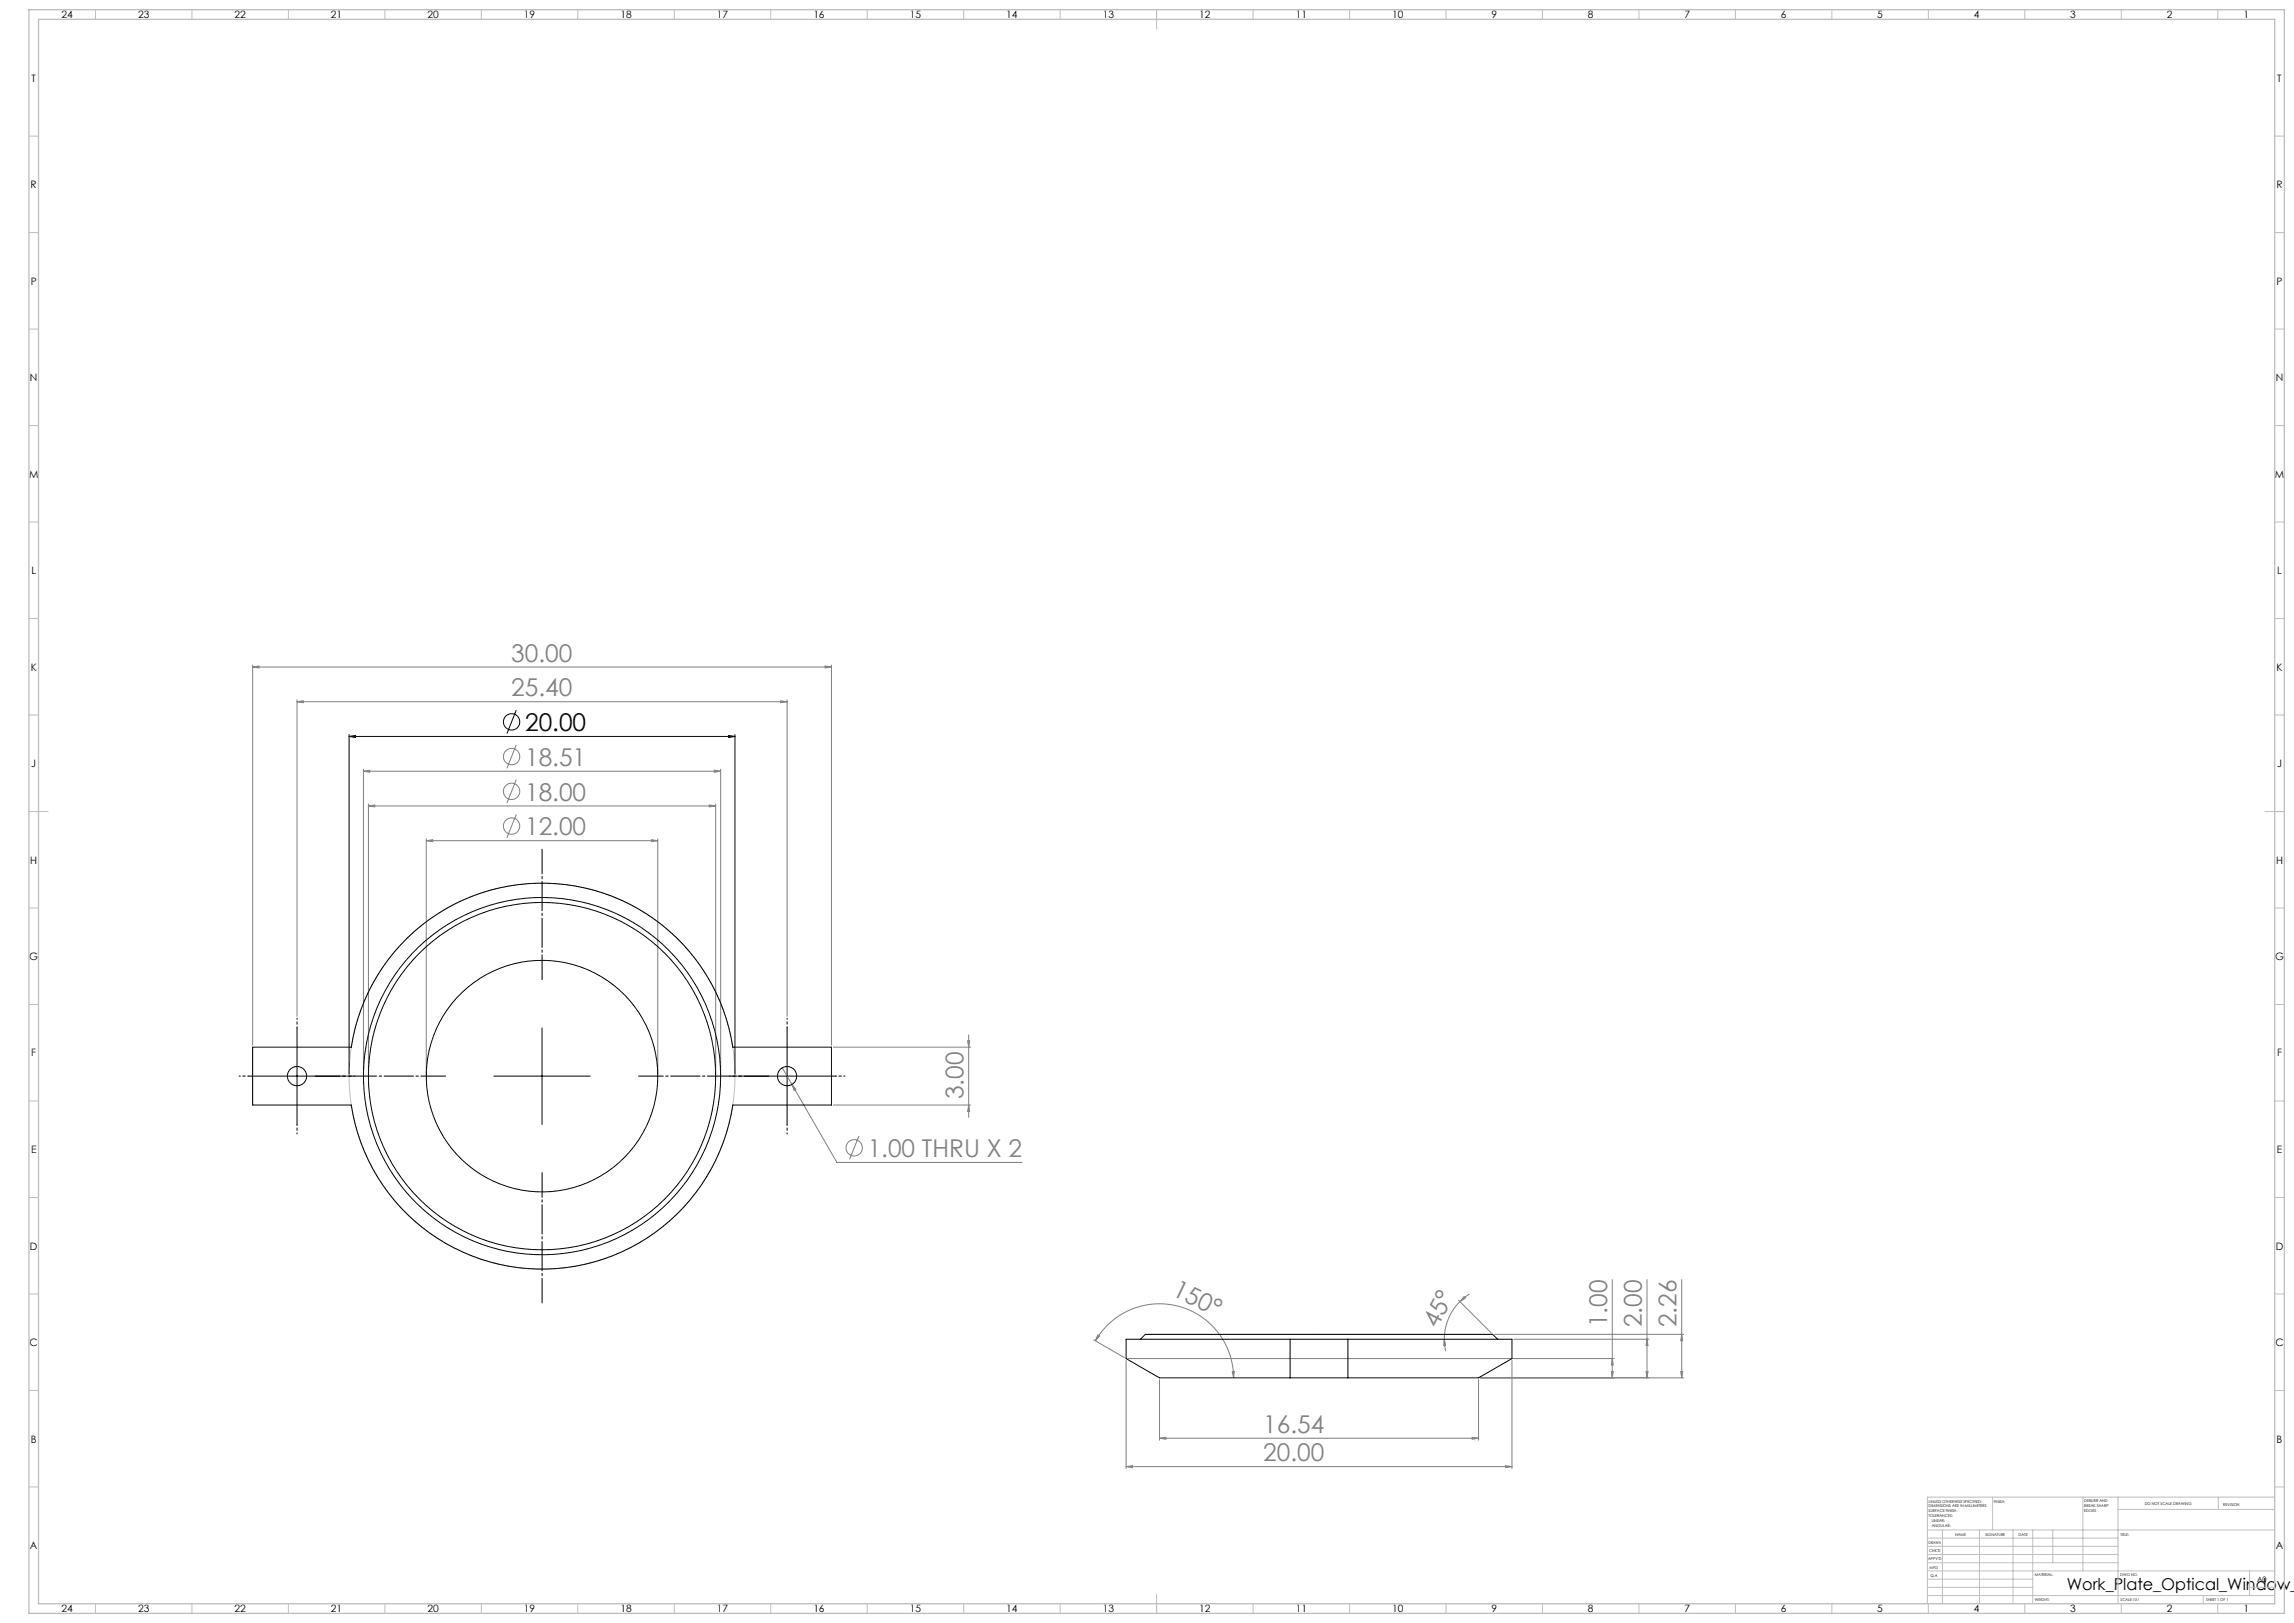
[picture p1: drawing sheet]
<svg xmlns="http://www.w3.org/2000/svg" width="1189mm" height="841mm" viewBox="0 0 1189 841" stroke-linecap="round" stroke-linejoin="round" font-family="sans-serif">
<defs><g id="words">
<g font-size="12.7" fill="#808080">
<text x="265" y="343">30.00</text>
<text x="265" y="361">25.40</text>
<text x="272" y="397">18.51</text>
<text x="272" y="415">18.00</text>
<text x="272" y="433">12.00</text>
<text x="499" y="570" transform="rotate(-90 499 570)">3.00</text>
<text x="450" y="600">1.00 THRU X 2</text>
<text x="607" y="671" transform="rotate(26 607 671)">150°</text>
<text x="745" y="688" transform="rotate(-63 745 688)">45°</text>
<text x="833" y="688" transform="rotate(-90 833 688)">1.00</text>
<text x="851" y="688" transform="rotate(-90 851 688)">2.00</text>
<text x="869" y="688" transform="rotate(-90 869 688)">2.26</text>
<text x="655" y="742">16.54</text>
<text x="655" y="757">20.00</text>
</g>
<text font-size="12.7" x="272" y="379">20.00</text>
<text font-size="8.5" x="1071" y="824">Work_Plate_Optical_Window_</text>
<g font-size="5.3">
<text x="32" y="10">24</text>
<text x="72" y="10">23</text>
<text x="122" y="10">22</text>
<text x="172" y="10">21</text>
<text x="222" y="10">20</text>
<text x="272" y="10">19</text>
<text x="322" y="10">18</text>
<text x="372" y="10">17</text>
<text x="422" y="10">16</text>
<text x="472" y="10">15</text>
<text x="522" y="10">14</text>
<text x="572" y="10">13</text>
<text x="622" y="10">12</text>
<text x="672" y="10">11</text>
<text x="722" y="10">10</text>
<text x="773" y="10">9</text>
<text x="823" y="10">8</text>
<text x="873" y="10">7</text>
<text x="923" y="10">6</text>
<text x="973" y="10">5</text>
<text x="1023" y="10">4</text>
<text x="1073" y="10">3</text>
<text x="1123" y="10">2</text>
<text x="1163" y="10">1</text>
<text x="16" y="42">T</text>
<text x="1180" y="42">T</text>
<text x="16" y="98">R</text>
<text x="1180" y="98">R</text>
<text x="16" y="148">P</text>
<text x="1180" y="148">P</text>
<text x="16" y="198">N</text>
<text x="1180" y="198">N</text>
<text x="15" y="248">M</text>
<text x="1179" y="248">M</text>
<text x="16" y="297">L</text>
<text x="1180" y="297">L</text>
<text x="16" y="348">K</text>
<text x="1180" y="348">K</text>
<text x="16" y="398">J</text>
<text x="1180" y="398">J</text>
<text x="16" y="448">H</text>
<text x="1180" y="448">H</text>
<text x="15" y="498">G</text>
<text x="1179" y="498">G</text>
<text x="16" y="547">F</text>
<text x="1180" y="547">F</text>
<text x="16" y="598">E</text>
<text x="1180" y="598">E</text>
<text x="16" y="648">D</text>
<text x="1180" y="648">D</text>
<text x="15" y="698">C</text>
<text x="1179" y="698">C</text>
<text x="16" y="748">B</text>
<text x="1180" y="748">B</text>
<text x="16" y="803">A</text>
<text x="1180" y="803">A</text>
<text x="32" y="836">24</text>
<text x="72" y="836">23</text>
<text x="122" y="836">22</text>
<text x="172" y="836">21</text>
<text x="222" y="836">20</text>
<text x="272" y="836">19</text>
<text x="322" y="836">18</text>
<text x="372" y="836">17</text>
<text x="422" y="836">16</text>
<text x="472" y="836">15</text>
<text x="522" y="836">14</text>
<text x="572" y="836">13</text>
<text x="622" y="836">12</text>
<text x="672" y="836">11</text>
<text x="722" y="836">10</text>
<text x="773" y="836">9</text>
<text x="823" y="836">8</text>
<text x="873" y="836">7</text>
<text x="923" y="836">6</text>
<text x="973" y="836">5</text>
<text x="1023" y="836">4</text>
<text x="1073" y="836">3</text>
<text x="1123" y="836">2</text>
<text x="1163" y="836">1</text>
</g>
<text font-size="3.9" x="1170" y="820">A0</text>
<g font-size="2">
<text x="1000" y="779">UNLESS OTHERWISE SPECIFIED:</text>
<text x="1033" y="779">FINISH:</text>
<text x="1080" y="778">DEBURR AND</text>
<text x="1112" y="780">DO NOT SCALE DRAWING</text>
<text x="1000" y="781">DIMENSIONS ARE IN MILLIMETERS</text>
<text x="1000" y="784">SURFACE FINISH:</text>
<text x="1080" y="781">BREAK SHARP</text>
<text x="1080" y="783">EDGES</text>
<text x="1152" y="780">REVISION</text>
<text x="1000" y="786">TOLERANCES:</text>
<text x="1001" y="789">LINEAR:</text>
<text x="1001" y="791">ANGULAR:</text>
<text x="1013" y="796">NAME</text>
<text x="1029" y="796">SIGNATURE</text>
<text x="1046" y="796">DATE</text>
<text x="1099" y="796">TITLE:</text>
<text x="1000" y="800">DRAWN</text>
<text x="999" y="808">APPV'D</text>
<text x="1000" y="804">CHK'D</text>
<text x="1000" y="813">MFG</text>
<text x="1001" y="817">Q.A</text>
<text x="1055" y="817">MATERIAL:</text>
<text x="1099" y="817">DWG NO.</text>
<text x="1055" y="830">WEIGHT:</text>
<text x="1099" y="830">SCALE:10:1</text>
<text x="1143" y="830">SHEET 1 OF 1</text>
</g>
</g></defs>
<g fill="none" stroke="#808080" stroke-width=".52">
<path d="M131 346l3-1v1zM131 345v197M131 346h300M428 345l3 1h-3zM431 345v197M154 364l3-1v1zM154 363v164M154 364h254M405 363l3 1h-3zM408 363v164M188 400l4-1v1zM188 399v158"/>
<path d="M188 400h186M268 386l-5 12M370 399l4 1h-4zM374 399v158M191 418l3-1v1zM191 417v140M191 418h180M268 404l-5 12M368 417l3 1h-3zM371 417v140M221 436l3-1v1zM221 435v122"/>
<path d="M221 436h120M268 422l-5 12M338 435l3 1h-3zM341 435v122M502 539h1l-1 4zM502 536v43M405 553l5 9M432 543h71M410 562l3 3h-1zM410 562l24 40h96M432 573h71M502 573l1 3h-1z"/>
<path d="M445 589l-5 12M756 674l17 17M757 674a28 28 0 0 0-8 20M759 672v1l-2 1zM762 671l-5 3M836 663v51M854 663v51M872 663v51M567 694l16 9M568 695a38 38 0 0 1 43-18 38 38 0 0 1 28 37M569 692h1l-2 3zM749 694v3h-1z"/>
<path d="M749 694v6M775 691h98M785 694h70M854 694v3h-1zM872 691v4h-1zM584 705v56M585 704h252M601 715v31M639 711h1l-1 3zM766 715v31M767 714h106M784 705v56"/>
<path d="M835 711h1v3zM836 704v3h-1zM853 711h1v3zM871 711h1v3zM584 760l3-1v1zM584 760h200M601 745h3v1zM601 745h165M763 745h3l-3 1zM780 759l4 1h-4z"/>
<circle cx="265" cy="392" r="4"/>
<circle cx="265" cy="410" r="4"/>
<circle cx="265" cy="428" r="4"/>
<circle cx="443" cy="595" r="4"/>
</g>
<g fill="none" stroke="#000" stroke-width=".52">
<path d="M268 368l-5 12M181 382l3-1v1zM181 381v176M181 382h200M378 381l3 1h-3zM381 381v176M154 533v50M281 533v50M408 533v50M129 558h50M256 558h50M383 558h50"/>
<circle cx="265" cy="374" r="4"/>
</g>
<g fill="none" stroke="#c0c0c0" stroke-width=".52">
<path d="M49 5v5M99 5v5M149 5v5M199 5v5M249 5v5M299 5v5M349 5v5M399 5v5M449 5v5M499 5v5M549 5v5M599 5v10"/>
<path d="M649 5v5M699 5v5M749 5v5M799 5v5M849 5v5M899 5v5M949 5v5M999 5v5M1049 5v5M1099 5v5M1149 5v5M15 71h5"/>
<path d="M1179 71h5M15 121h5M1179 121h5M15 171h5M1179 171h5M15 221h5M1179 221h5M15 271h5M1179 271h5M15 321h5M1179 321h5M15 371h5"/>
<path d="M1179 371h5M15 421h10M1174 421h10M15 471h5M1179 471h5M15 521h5M1179 521h5M15 571h5M1179 571h5M15 621h5M1179 621h5M15 671h5"/>
<path d="M1179 671h5M15 721h5M1179 721h5M15 771h5M1033 776v17M1080 776v38M1098 776v55M1150 776v6M1179 771h5M1179 776h-180v55M999 793h180M999 797h99"/>
<path d="M1007 793v38M1026 793v38M1043 793v38M1054 793v38M1064 793v17M1098 782h81M999 810h99M999 806h99M999 801h99M999 818h55M999 814h180M1166 814v13"/>
<path d="M49 831v5M99 831v5M149 831v5M199 831v5M249 831v5M299 831v5M349 831v5M399 831v5M449 831v5M499 831v5M549 831v5M599 826v10"/>
<path d="M649 831v5M699 831v5M749 831v5M799 831v5M849 831v5M899 831v5M949 831v5M999 827h180M999 823h55M999 831v5M1049 831v5M1099 831v5"/>
<path d="M1142 827v4M1149 831v5M1166 823h13"/>
<circle cx="281" cy="558" r="100"/>
</g>
<path d="M281 508v-68M231 558h-68M331 558h68M281 608v67" fill="none" stroke="#000" stroke-width=".52" stroke-dasharray="15.2 1.3 1.3 1.3" stroke-dashoffset="2.4"/>
<path d="M154 533v-5M408 533v-5M129 558h-5M179 558h5M383 558h-5M433 558h5M154 583v5M408 583v5" fill="none" stroke="#000" stroke-width=".52" stroke-dasharray="15.2 1.3 1.3 1.3" stroke-dashoffset="14.6"/>
<path d="M15 5h1169v831h-1169zM20 10h1159v821h-1159z" fill="none" stroke="#c0c0c0" stroke-width=".7"/>
<path d="M181 382l3-1v1zM378 381l3 1h-3z" fill="#000"/>
<g fill="#808080">
<path d="M639 711h1l-1 3zM569 692h1l-2 3z"/>
<path d="M221 436l3-1v1zM338 435l3 1h-3zM191 418l3-1v1zM368 417l3 1h-3zM188 400l4-1v1zM370 399l4 1h-4zM154 364l3-1v1zM405 363l3 1h-3zM410 562l2 3h1z"/>
<path d="M601 745h3v1zM763 745h3l-3 1z"/>
<path d="M584 760l3-1v1zM780 759l4 1h-4z"/>
<path d="M428 345l3 1h-3zM131 346l3-1v1z"/>
<path d="M759 672v1l-2 1zM749 694v3h-1z"/>
<path d="M502 573l1 3h-1zM502 539h1l-1 4z"/>
<path d="M853 711h1v3zM854 694v3h-1z"/>
<path d="M835 711h1v3zM836 704v3h-1z"/>
<path d="M872 691v4h-1zM871 711h1v3z"/>
</g>
<g fill="none" stroke="#000" stroke-width=".52">
<path d="M131 543h51a100 100 0 0 1 99-85 100 100 0 0 1 99 85h51v30h-51a100 100 0 0 1-99 85 100 100 0 0 1-99-85h-51zM591 694l3-3h180l2 3M669 694h-85v10l17 10h68M669 694v20M669 694h30M699 694h85v10l-18 10h-67M699 694v20M669 714h30"/>
<circle cx="154" cy="558" r="5"/>
<circle cx="281" cy="558" r="60"/>
<circle cx="281" cy="558" r="90"/>
<circle cx="281" cy="558" r="93"/>
<circle cx="408" cy="558" r="5"/>
</g>
<use href="#words"/>
</svg>
